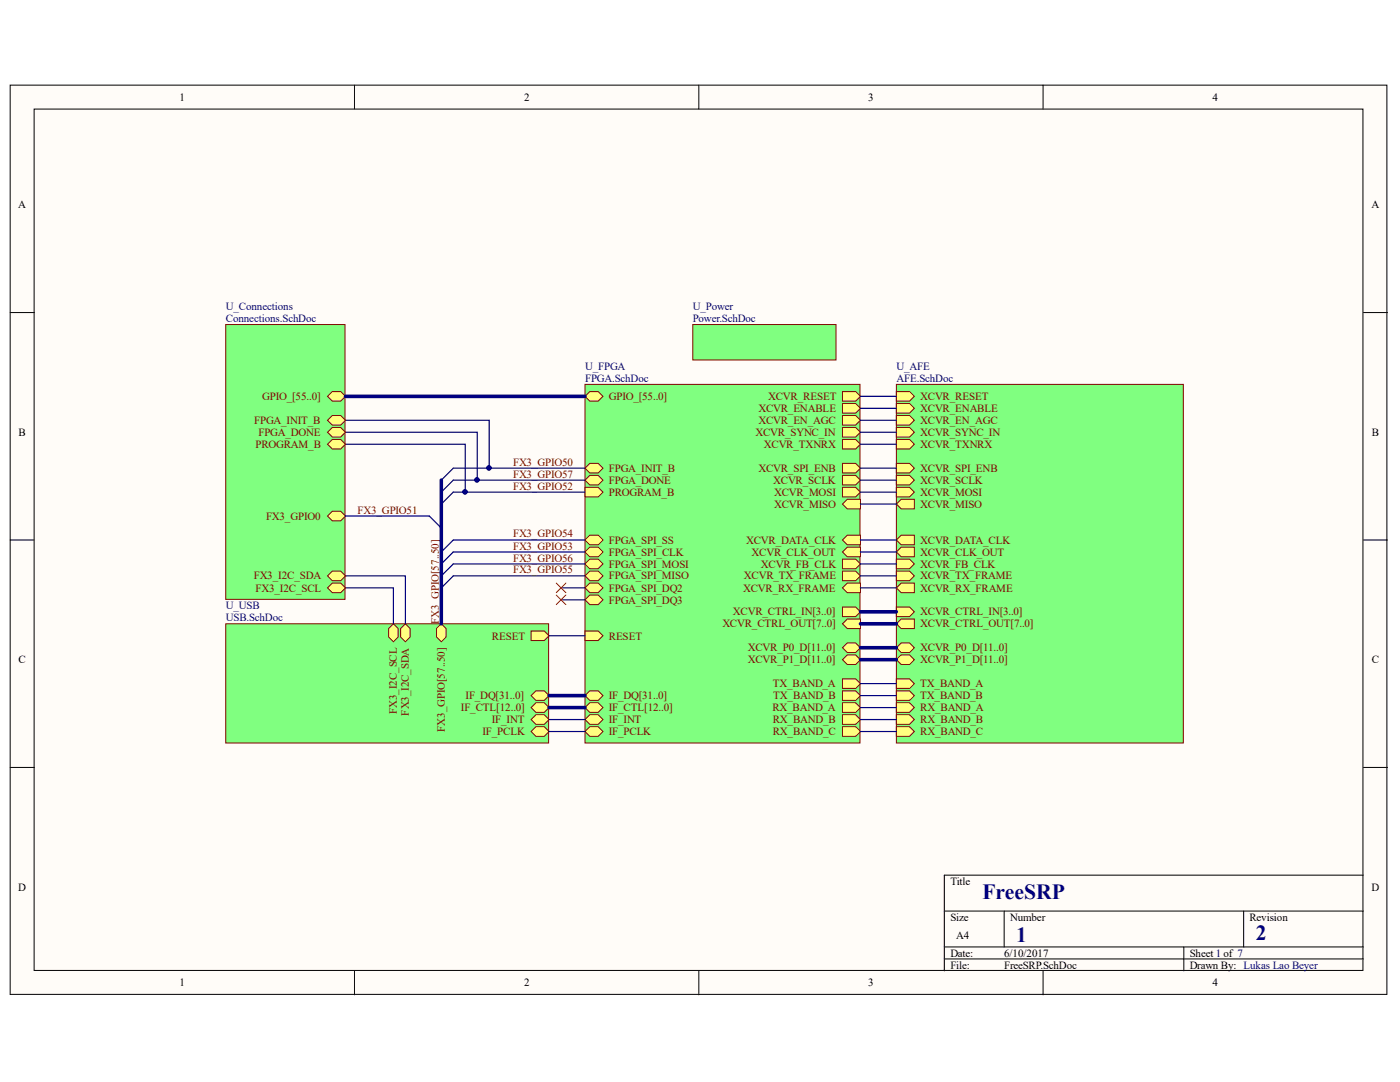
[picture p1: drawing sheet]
<svg xmlns="http://www.w3.org/2000/svg" width="279mm" height="216mm" viewBox="0 0 279 216" stroke-linecap="round" stroke-linejoin="round" font-family="sans-serif">
<defs><g id="words">
<g font-size="4.3" fill="#000080">
<text x="196.1" y="179.4">FreeSRP</text>
<text x="202.8" y="188">1</text>
<text x="250.6" y="187.5">2</text>
</g>
<g font-size="2.2">
<text x="35.9" y="20.1">1</text>
<text x="104.6" y="20.1">2</text>
<text x="173.3" y="20.1">3</text>
<text x="242" y="20.1">4</text>
<text x="3.6" y="41.6">A</text>
<text x="273.7" y="41.6">A</text>
<text x="3.7" y="87">B</text>
<text x="273.8" y="87">B</text>
<text x="3.7" y="132.3">C</text>
<text x="273.8" y="132.3">C</text>
<text x="3.6" y="177.7">D</text>
<text x="189.7" y="176.5">Title</text>
<text x="273.7" y="177.7">D</text>
<text x="189.7" y="183.7">Size</text>
<text x="201.6" y="183.7">Number</text>
<text x="249.4" y="183.7">Revision</text>
<text x="189.7" y="190.9">Date:</text>
<text x="190.8" y="187.3">A4</text>
<text x="200.4" y="190.9">6/10/2017</text>
<text x="237.4" y="190.9">Sheet 1 of 7</text>
<text x="35.9" y="196.8">1</text>
<text x="104.6" y="196.8">2</text>
<text x="173.3" y="196.8">3</text>
<text x="189.7" y="193.3">File:</text>
<text x="200.4" y="193.3">FreeSRP.SchDoc</text>
<text x="237.4" y="193.3">Drawn By: Lukas Lao Beyer</text>
<text x="242" y="196.8">4</text>
</g>
<g font-size="2.2" fill="#000080">
<text x="45.1" y="61.9">U_Connections</text>
<text x="45.1" y="64.3">Connections.SchDoc</text>
<text x="138.2" y="61.9">U_Power</text>
<text x="138.2" y="64.3">Power.SchDoc</text>
<text x="116.8" y="73.9">U_FPGA</text>
<text x="116.8" y="76.2">FPGA.SchDoc</text>
<text x="178.9" y="73.9">U_AFE</text>
<text x="178.9" y="76.2">AFE.SchDoc</text>
<text x="45.1" y="121.6">U_USB</text>
<text x="45.1" y="124">USB.SchDoc</text>
</g>
<g font-size="2.2" fill="#800000">
<text x="52.3" y="79.8">GPIO_[55..0]</text>
<text x="121.5" y="79.8">GPIO_[55..0]</text>
<text x="151.4" y="82.2">XCVR_ENABLE</text>
<text x="153.3" y="79.8">XCVR_RESET</text>
<text x="183.7" y="79.8">XCVR_RESET</text>
<text x="183.7" y="82.2">XCVR_ENABLE</text>
<text x="50.7" y="84.6">FPGA_INIT_B</text>
<text x="51" y="89.3">PROGRAM_B</text>
<text x="51.6" y="87">FPGA_DONE</text>
<text x="150.8" y="87">XCVR_SYNC_IN</text>
<text x="151.4" y="84.6">XCVR_EN_AGC</text>
<text x="152.5" y="89.3">XCVR_TXNRX</text>
<text x="183.7" y="84.6">XCVR_EN_AGC</text>
<text x="183.7" y="87">XCVR_SYNC_IN</text>
<text x="183.7" y="89.3">XCVR_TXNRX</text>
<text x="102.4" y="93">FX3_GPIO50</text>
<text x="102.4" y="95.3">FX3_GPIO57</text>
<text x="121.5" y="94.1">FPGA_INIT_B</text>
<text x="151.4" y="94.1">XCVR_SPI_ENB</text>
<text x="183.7" y="94.1">XCVR_SPI_ENB</text>
<text x="102.4" y="97.7">FX3_GPIO52</text>
<text x="121.5" y="99">PROGRAM_B</text>
<text x="121.5" y="96.5">FPGA_DONE</text>
<text x="154.3" y="96.5">XCVR_SCLK</text>
<text x="154.5" y="99">XCVR_MOSI</text>
<text x="154.5" y="101.3">XCVR_MISO</text>
<text x="183.7" y="99">XCVR_MOSI</text>
<text x="183.7" y="101.3">XCVR_MISO</text>
<text x="183.7" y="96.5">XCVR_SCLK</text>
<text x="53.1" y="103.7">FX3_GPIO0</text>
<text x="71.4" y="102.5">FX3_GPIO51</text>
<text x="102.4" y="107.2">FX3_GPIO54</text>
<text x="102.4" y="109.7">FX3_GPIO53</text>
<text x="102.4" y="112.1">FX3_GPIO56</text>
<text x="121.5" y="110.9">FPGA_SPI_CLK</text>
<text x="121.5" y="113.2">FPGA_SPI_MOSI</text>
<text x="121.5" y="108.5">FPGA_SPI_SS</text>
<text x="148.9" y="108.5">XCVR_DATA_CLK</text>
<text x="150" y="110.9">XCVR_CLK_OUT</text>
<text x="151.9" y="113.2">XCVR_FB_CLK</text>
<text x="183.7" y="113.2">XCVR_FB_CLK</text>
<text x="183.7" y="108.5">XCVR_DATA_CLK</text>
<text x="183.7" y="110.9">XCVR_CLK_OUT</text>
<text x="50.6" y="115.6">FX3_I2C_SDA</text>
<text x="51" y="118.1">FX3_I2C_SCL</text>
<text x="102.4" y="114.4">FX3_GPIO55</text>
<text x="121.5" y="115.6">FPGA_SPI_MISO</text>
<text x="121.5" y="118.1">FPGA_SPI_DQ2</text>
<text x="148.3" y="118.1">XCVR_RX_FRAME</text>
<text x="148.5" y="115.6">XCVR_TX_FRAME</text>
<text x="183.7" y="118.1">XCVR_RX_FRAME</text>
<text x="183.7" y="115.6">XCVR_TX_FRAME</text>
<text x="87.6" y="124.5" transform="rotate(-90 87.6 124.5)">FX3_GPIO[57..50]</text>
<text x="121.5" y="120.4">FPGA_SPI_DQ3</text>
<text x="144.2" y="125.2">XCVR_CTRL_OUT[7..0]</text>
<text x="146.3" y="122.8">XCVR_CTRL_IN[3..0]</text>
<text x="183.7" y="122.8">XCVR_CTRL_IN[3..0]</text>
<text x="183.7" y="125.2">XCVR_CTRL_OUT[7..0]</text>
<text x="98.2" y="127.6">RESET</text>
<text x="121.5" y="127.6">RESET</text>
<text x="149.2" y="130">XCVR_P0_D[11..0]</text>
<text x="183.7" y="130">XCVR_P0_D[11..0]</text>
<text x="149.2" y="132.3">XCVR_P1_D[11..0]</text>
<text x="154.2" y="137.2">TX_BAND_A</text>
<text x="183.7" y="132.3">XCVR_P1_D[11..0]</text>
<text x="183.7" y="137.2">TX_BAND_A</text>
<text x="79.2" y="142.4" transform="rotate(-90 79.2 142.4)">FX3_I2C_SCL</text>
<text x="81.6" y="142.8" transform="rotate(-90 81.6 142.8)">FX3_I2C_SDA</text>
<text x="92" y="141.9">IF_CTL[12..0]</text>
<text x="92.9" y="139.5">IF_DQ[31..0]</text>
<text x="121.5" y="139.5">IF_DQ[31..0]</text>
<text x="121.5" y="141.9">IF_CTL[12..0]</text>
<text x="154.1" y="141.9">RX_BAND_A</text>
<text x="154.3" y="139.5">TX_BAND_B</text>
<text x="183.7" y="139.5">TX_BAND_B</text>
<text x="183.7" y="141.9">RX_BAND_A</text>
<text x="88.8" y="146" transform="rotate(-90 88.8 146)">FX3_GPIO[57..50]</text>
<text x="96.3" y="146.7">IF_PCLK</text>
<text x="98.2" y="144.3">IF_INT</text>
<text x="121.5" y="144.3">IF_INT</text>
<text x="121.5" y="146.7">IF_PCLK</text>
<text x="154.2" y="144.3">RX_BAND_B</text>
<text x="154.2" y="146.7">RX_BAND_C</text>
<text x="183.7" y="144.3">RX_BAND_B</text>
<text x="183.7" y="146.7">RX_BAND_C</text>
</g>
</g></defs>
<g fill="#fffcf8" stroke="#000" stroke-width=".2">
<path d="M2 17h274.8v181.4h-274.8z"/>
<path d="M6.8 21.8h265.2v171.8h-265.2z"/>
</g>
<g fill="none" stroke="#000" stroke-width=".2">
<path d="M70.7 17v4.8M139.5 17v4.8M208.2 17v4.8M2 62.4h4.8M272.1 62.4h4.8M2 107.7h4.8M272.1 107.7h4.8M2 153.1h4.8M272.1 153.1h4.8M272.1 174.6h-83.6v19.1M70.7 193.7v4.8M139.5 193.7v4.8"/>
<path d="M188.5 181.8h83.6M188.5 189h83.6M188.5 191.3h83.6M200.4 181.8v7.2M208.2 193.7v4.8M236.3 189v4.7M248.2 181.8v7.2"/>
</g>
<g fill="#80ff80" stroke="#800000" stroke-width=".2">
<path d="M138.3 64.8h28.5v7h-28.5z"/>
<path d="M45 124.5h64.5v23.8h-64.5z"/>
</g>
<g fill="#ffff80" stroke="#800000" stroke-width=".2">
<path d="M106 138.8l1-1h1.6l1 1-1 1h-1.6z" fill-rule="evenodd"/>
<path d="M106 141.2l1-1h1.6l1 1-1 .9h-1.6z" fill-rule="evenodd"/>
<path d="M106 143.6l1-1h1.6l1 1-1 .9h-1.6z" fill-rule="evenodd"/>
<path d="M106 146l1-1h1.6l1 1-1 .9h-1.6z" fill-rule="evenodd"/>
<path d="M87.1 125.4l1-.9 .9 .9v1.7l-.9 1-1-1z" fill-rule="evenodd"/>
<path d="M79.9 125.4l1-.9 1 .9v1.7l-1 1-1-1z" fill-rule="evenodd"/>
<path d="M77.6 125.4l.9-.9 1 .9v1.7l-1 1-.9-1z" fill-rule="evenodd"/>
<path d="M106 125.9h2.6l1 1-1 .9h-2.6z" fill-rule="evenodd"/>
</g>
<path d="M178.9 76.7h57.3v71.6h-57.3z" fill="#80ff80" stroke="#800000" stroke-width=".2"/>
<g fill="#ffff80" stroke="#800000" stroke-width=".2">
<path d="M178.9 78.1h2.6l1 1-1 .9h-2.6z" fill-rule="evenodd"/>
<path d="M178.9 80.5h2.6l1 1-1 .9h-2.6z" fill-rule="evenodd"/>
<path d="M178.9 82.9h2.6l1 1-1 .9h-2.6z" fill-rule="evenodd"/>
<path d="M178.9 85.3h2.6l1 1-1 .9h-2.6z" fill-rule="evenodd"/>
<path d="M178.9 92.5h2.6l1 .9-1 1h-2.6z" fill-rule="evenodd"/>
<path d="M178.9 87.7h2.6l1 .9-1 1h-2.6z" fill-rule="evenodd"/>
<path d="M178.9 97.2h2.6l1 1-1 1h-2.6z" fill-rule="evenodd"/>
<path d="M178.9 100.6l.9-1h2.7v1.9h-2.7z" fill-rule="evenodd"/>
<path d="M178.9 94.9h2.6l1 .9-1 1h-2.6z" fill-rule="evenodd"/>
<path d="M178.9 121.1h2.6l1 1-1 .9h-2.6z" fill-rule="evenodd"/>
<path d="M178.9 124.5l.9-1h2.7v1.9h-2.7z" fill-rule="evenodd"/>
<path d="M178.9 129.2l.9-.9h1.7l1 .9-1 1h-1.7z" fill-rule="evenodd"/>
<path d="M178.9 131.6l.9-.9h1.7l1 .9-1 1h-1.7z" fill-rule="evenodd"/>
<path d="M178.9 111.6h2.6l1 .9-1 1h-2.6z" fill-rule="evenodd"/>
<path d="M178.9 107.7l.9-.9h2.7v1.9h-2.7z" fill-rule="evenodd"/>
<path d="M178.9 117.3l.9-1h2.7v2h-2.7z" fill-rule="evenodd"/>
<path d="M178.9 114h2.6l1 .9-1 1h-2.6z" fill-rule="evenodd"/>
<path d="M178.9 110.1l.9-.9h2.7v1.9h-2.7z" fill-rule="evenodd"/>
<path d="M178.9 135.5h2.6l1 .9-1 1h-2.6z" fill-rule="evenodd"/>
<path d="M178.9 137.8h2.6l1 1-1 1h-2.6z" fill-rule="evenodd"/>
<path d="M178.9 140.2h2.6l1 1-1 .9h-2.6z" fill-rule="evenodd"/>
<path d="M178.9 142.6h2.6l1 1-1 .9h-2.6z" fill-rule="evenodd"/>
<path d="M178.9 145h2.6l1 1-1 .9h-2.6z" fill-rule="evenodd"/>
</g>
<path d="M116.8 76.7h54.8v71.6h-54.8z" fill="#80ff80" stroke="#800000" stroke-width=".2"/>
<g fill="#ffff80" stroke="#800000" stroke-width=".2">
<path d="M116.8 97.2h2.6l.9 1-.9 1h-2.6z" fill-rule="evenodd"/>
<path d="M116.8 95.8l.9-.9h1.7l.9 .9-.9 1h-1.7z" fill-rule="evenodd"/>
<path d="M116.8 93.4l.9-.9h1.7l.9 .9-.9 1h-1.7z" fill-rule="evenodd"/>
<path d="M116.8 110.1l.9-.9h1.7l.9 .9-.9 1h-1.7z" fill-rule="evenodd"/>
<path d="M116.8 112.5l.9-.9h1.7l.9 .9-.9 1h-1.7z" fill-rule="evenodd"/>
<path d="M116.8 114.9l.9-.9h1.7l.9 .9-.9 1h-1.7z" fill-rule="evenodd"/>
<path d="M116.8 117.3l.9-1h1.7l.9 1-.9 1h-1.7z" fill-rule="evenodd"/>
<path d="M116.8 119.7l.9-1h1.7l.9 1-.9 .9h-1.7z" fill-rule="evenodd"/>
<path d="M168.1 110.1l1-.9h2.6v1.9h-2.6z" fill-rule="evenodd"/>
<path d="M168.1 111.6h2.7l.9 .9-.9 1h-2.7z" fill-rule="evenodd"/>
<path d="M168.1 107.7l1-.9h2.6v1.9h-2.6z" fill-rule="evenodd"/>
<path d="M168.1 117.3l1-1h2.6v2h-2.6z" fill-rule="evenodd"/>
<path d="M168.1 114h2.7l.9 .9-.9 1h-2.7z" fill-rule="evenodd"/>
<path d="M168.1 78.1h2.7l.9 1-.9 .9h-2.7z" fill-rule="evenodd"/>
<path d="M168.1 80.5h2.7l.9 1-.9 .9h-2.7z" fill-rule="evenodd"/>
<path d="M168.1 82.9h2.7l.9 1-.9 .9h-2.7z" fill-rule="evenodd"/>
<path d="M168.1 85.3h2.7l.9 1-.9 .9h-2.7z" fill-rule="evenodd"/>
<path d="M168.1 92.5h2.7l.9 .9-.9 1h-2.7z" fill-rule="evenodd"/>
<path d="M168.1 87.7h2.7l.9 .9-.9 1h-2.7z" fill-rule="evenodd"/>
<path d="M168.1 97.2h2.7l.9 1-.9 1h-2.7z" fill-rule="evenodd"/>
<path d="M168.1 100.6l1-1h2.6v1.9h-2.6z" fill-rule="evenodd"/>
<path d="M168.1 94.9h2.7l.9 .9-.9 1h-2.7z" fill-rule="evenodd"/>
<path d="M168.1 140.2h2.7l.9 1-.9 .9h-2.7z" fill-rule="evenodd"/>
<path d="M168.1 142.6h2.7l.9 1-.9 .9h-2.7z" fill-rule="evenodd"/>
<path d="M168.1 145h2.7l.9 1-.9 .9h-2.7z" fill-rule="evenodd"/>
<path d="M168.1 135.5h2.7l.9 .9-.9 1h-2.7z" fill-rule="evenodd"/>
<path d="M168.1 137.8h2.7l.9 1-.9 1h-2.7z" fill-rule="evenodd"/>
<path d="M168.1 129.2l1-.9h1.7l.9 .9-.9 1h-1.7z" fill-rule="evenodd"/>
<path d="M168.1 131.6l1-.9h1.7l.9 .9-.9 1h-1.7z" fill-rule="evenodd"/>
<path d="M168.1 121.1h2.7l.9 1-.9 .9h-2.7z" fill-rule="evenodd"/>
<path d="M168.1 124.5l1-1h2.6v1.9h-2.6z" fill-rule="evenodd"/>
<path d="M116.8 138.8l.9-1h1.7l.9 1-.9 1h-1.7z" fill-rule="evenodd"/>
<path d="M116.8 141.2l.9-1h1.7l.9 1-.9 .9h-1.7z" fill-rule="evenodd"/>
<path d="M116.8 143.6l.9-1h1.7l.9 1-.9 .9h-1.7z" fill-rule="evenodd"/>
<path d="M116.8 146l.9-1h1.7l.9 1-.9 .9h-1.7z" fill-rule="evenodd"/>
<path d="M116.8 79.1l.9-1h1.7l.9 1-.9 .9h-1.7z" fill-rule="evenodd"/>
<path d="M116.8 107.7l.9-.9h1.7l.9 .9-.9 1h-1.7z" fill-rule="evenodd"/>
<path d="M116.8 125.9h2.6l.9 1-.9 .9h-2.6z" fill-rule="evenodd"/>
</g>
<g fill="none" stroke="#000080" stroke-width=".24">
<path d="M171.7 79.1h7.2M69 88.6h23.9v9.6M69 86.3h26.2v9.5M69 83.9h28.6v9.5M90.5 95.8l-2.4 2.4M116.8 98.2h-26.3l-2.4 2.4M116.8 93.4h-26.3l-2.4 2.4M171.7 81.5h7.2M171.7 83.9h7.2M171.7 86.3h7.2M171.7 88.6h7.2M171.7 93.4h7.2"/>
<path d="M171.7 95.8h7.2M171.7 98.2h7.2M69 114.9h11.9v9.6M69 117.3h9.5v7.2M116.8 110.1h-26.3l-2.4 2.4M116.8 112.5h-26.3l-2.4 2.4M116.8 114.9h-26.3l-2.4 2.4M171.7 100.6h7.2M171.7 107.7h7.2M171.7 110.1h7.2M171.7 112.5h7.2M171.7 114.9h7.2"/>
<path d="M171.7 117.3h7.2M171.7 136.4h7.2M171.7 138.8h7.2M109.6 143.6h7.2M109.6 146h7.2M171.7 141.2h7.2M171.7 143.6h7.2M171.7 146h7.2"/>
</g>
<path d="M109.6 138.8h7.2M171.7 131.6h7.2M171.7 129.2h7.2M171.7 124.5h7.2M171.7 122.1h7.2M109.6 141.2h7.2" fill="none" stroke="#000080" stroke-width=".72"/>
<g fill="#000080" stroke="#000080" stroke-width=".2">
<circle cx="92.8" cy="98.1" r=".43"/>
<circle cx="97.6" cy="93.4" r=".43"/>
<circle cx="95.2" cy="95.8" r=".43"/>
</g>
<path d="M45 64.8h23.9v54.8h-23.9z" fill="#80ff80" stroke="#800000" stroke-width=".2"/>
<g fill="#ffff80" stroke="#800000" stroke-width=".2">
<path d="M65.4 79.1l.9-1h1.7l1 1-1 .9h-1.7z" fill-rule="evenodd"/>
<path d="M65.4 83.9l.9-1h1.7l1 1-1 .9h-1.7z" fill-rule="evenodd"/>
<path d="M65.4 86.3l.9-1h1.7l1 1-1 .9h-1.7z" fill-rule="evenodd"/>
<path d="M65.4 88.6l.9-.9h1.7l1 .9-1 1h-1.7z" fill-rule="evenodd"/>
<path d="M65.4 114.9l.9-.9h1.7l1 .9-1 1h-1.7z" fill-rule="evenodd"/>
<path d="M65.4 117.3l.9-1h1.7l1 1-1 1h-1.7z" fill-rule="evenodd"/>
<path d="M65.4 103l.9-1h1.7l1 1-1 .9h-1.7z" fill-rule="evenodd"/>
</g>
<path d="M69 79.1h47.8M88.1 95.8v28.7" fill="none" stroke="#000080" stroke-width=".72"/>
<path d="M90.5 95.8h26.3M69 103h16.7l2.4 2.4M112 117.3h4.8M112 119.7h4.8M116.8 107.7h-26.3l-2.4 2.4M109.6 126.9h7.2" fill="none" stroke="#000080" stroke-width=".24"/>
<path d="M111 116.3l1.9 2M111 118.7l1.9 1.9M112.9 116.3l-1.9 2M112.9 118.7l-1.9 1.9" fill="none" stroke="#f00" stroke-width=".2"/>
<circle cx="95.2" cy="95.8" r=".43" fill="#000080" stroke="#000080" stroke-width=".2"/>
<use href="#words"/>
</svg>
